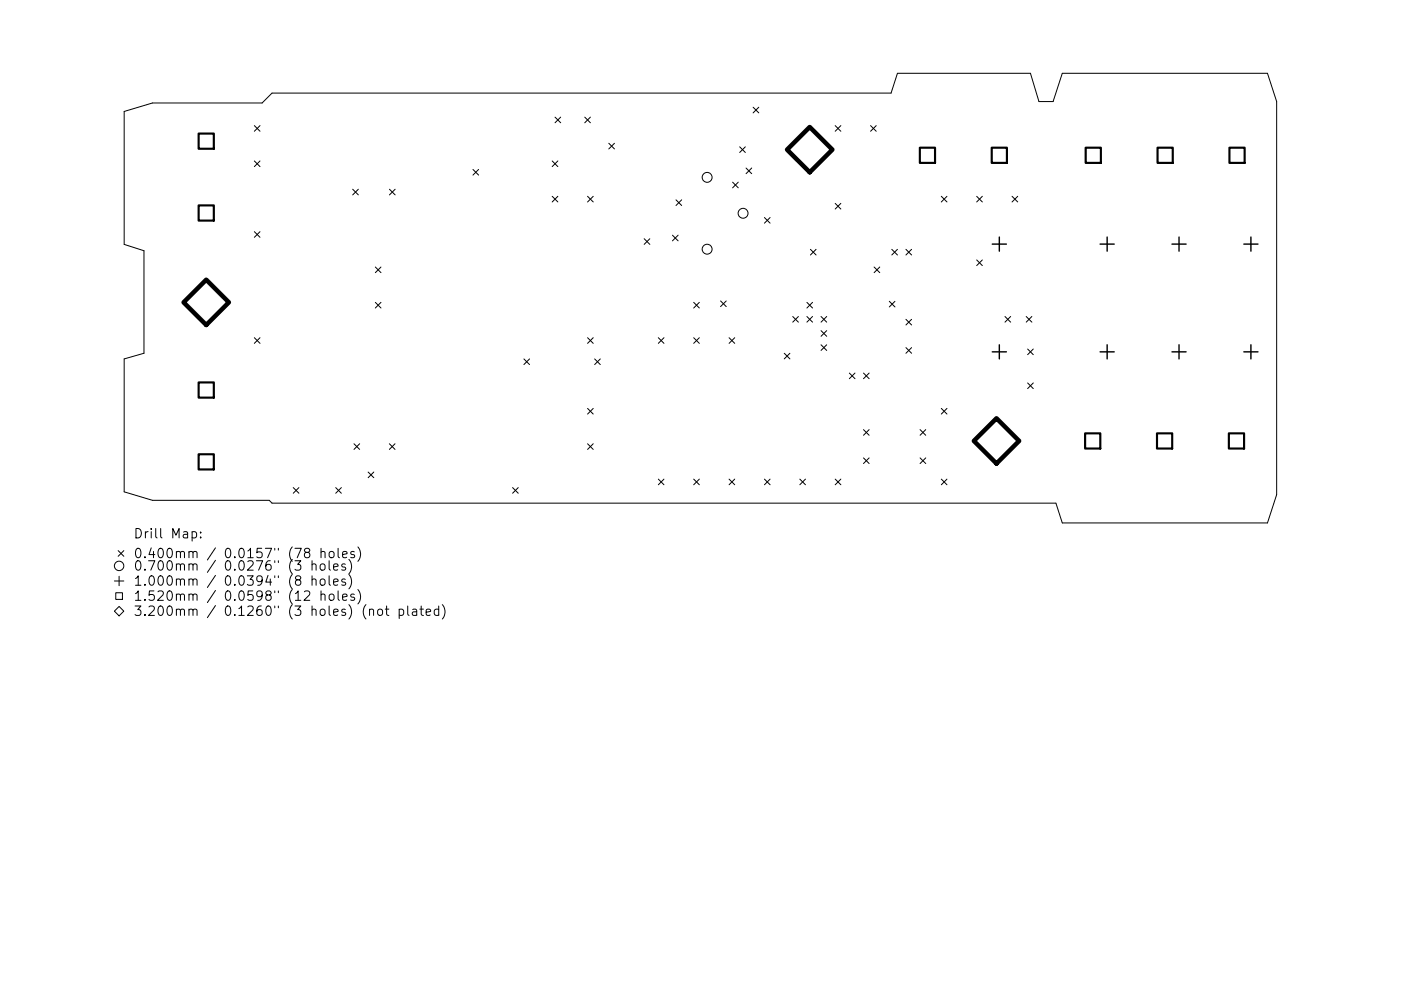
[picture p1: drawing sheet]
<svg xmlns="http://www.w3.org/2000/svg" width="297mm" height="210mm" viewBox="0 0 297 210" stroke-linecap="round" stroke-linejoin="round" font-family="sans-serif">
<defs><g id="words">
<g font-size="2.8">
<text x="28.3" y="114.2">Drill Map:</text>
<text x="28.3" y="118.4">0.400mm / 0.0157&quot; (78 holes)</text>
<text x="28.3" y="121.1">0.700mm / 0.0276&quot; (3 holes)</text>
<text x="28.3" y="124.3">1.000mm / 0.0394&quot; (8 holes)</text>
<text x="28.3" y="127.5">1.520mm / 0.0598&quot; (12 holes)</text>
<text x="28.3" y="130.7">3.200mm / 0.1260&quot; (3 holes) (not plated)</text>
</g>
</g></defs>
<g fill="none" stroke="#000" stroke-width=".21">
<path d="M26.3 23.7l6-1.8h23.3l2.1-2.1h131.2l1.4-4.2h28.2l1.8 6h3l1.9-6h43.5l2 6v83.4l-2 6h-43.5l-1.3-4.2h-166.2l-.6-.6h-24.8l-6-1.8v-28.2l4.2-1.2v-21.8l-4.2-1.3zM53.9 26.7l1.2 1.2M53.9 34.2l1.2 1.2M55.1 26.7l-1.2 1.2M55.1 34.2l-1.2 1.2M100.3 36l1.2 1.2M101.5 36l-1.2 1.2M117.1 34.2l1.2 1.2M117.7 24.9l1.2 1.2M118.3 34.2l-1.2 1.2M118.9 24.9l-1.2 1.2M124 24.9l1.2 1.2"/>
<path d="M125.2 24.9l-1.2 1.2M129.1 30.4l1.2 1.2M130.3 30.4l-1.2 1.2M155.3 38.7l1.2 1.2M156.5 38.7l-1.2 1.2M156.8 31.2l1.2 1.2M158 31.2l-1.2 1.2M158.2 35.7l1.2 1.2M159.4 35.7l-1.2 1.2M159.7 22.8l1.2 1.2M160.9 22.8l-1.2 1.2M177.1 26.7l1.2 1.2"/>
<path d="M178.3 26.7l-1.2 1.2M184.6 26.7l1.2 1.2M185.8 26.7l-1.2 1.2M53.9 49.2l1.2 1.2M55.1 49.2l-1.2 1.2M74.8 40.2l1.2 1.2M76 40.2l-1.2 1.2M79.6 56.7l1.2 1.2M80.8 56.7l-1.2 1.2M82.6 40.2l1.2 1.2M83.8 40.2l-1.2 1.2M117.1 41.7l1.2 1.2"/>
<path d="M118.3 41.7l-1.2 1.2M124.6 41.7l1.2 1.2M125.8 41.7l-1.2 1.2M136.6 50.7l1.2 1.2M137.8 50.7l-1.2 1.2M142.6 49.9l1.2 1.2M143.3 42.4l1.2 1.2M143.8 49.9l-1.2 1.2M144.5 42.4l-1.2 1.2M162.1 46.2l1.2 1.2M163.3 46.2l-1.2 1.2M171.8 52.9l1.2 1.2"/>
<path d="M173 52.9l-1.2 1.2M177.1 43.2l1.2 1.2M178.3 43.2l-1.2 1.2M185.3 56.7l1.2 1.2M186.5 56.7l-1.2 1.2M189.1 52.9l1.2 1.2M190.3 52.9l-1.2 1.2M192.1 52.9l1.2 1.2M193.3 52.9l-1.2 1.2M199.6 41.7l1.2 1.2M200.8 41.7l-1.2 1.2M207.1 41.7l1.2 1.2"/>
<path d="M207.1 55.2l1.2 1.2M208.3 41.7l-1.2 1.2M208.3 55.2l-1.2 1.2M214.6 41.7l1.2 1.2M215.8 41.7l-1.2 1.2M53.9 71.7l1.2 1.2M55.1 71.7l-1.2 1.2M79.6 64.2l1.2 1.2M80.8 64.2l-1.2 1.2M111.1 76.2l1.2 1.2M112.3 76.2l-1.2 1.2M124.6 71.7l1.2 1.2"/>
<path d="M125.8 71.7l-1.2 1.2M126.1 76.2l1.2 1.2M127.3 76.2l-1.2 1.2M139.6 71.7l1.2 1.2M140.8 71.7l-1.2 1.2M147.1 64.2l1.2 1.2M147.1 71.7l1.2 1.2M148.3 64.2l-1.2 1.2M148.3 71.7l-1.2 1.2M152.8 63.9l1.2 1.2M154 63.9l-1.2 1.2M154.6 71.7l1.2 1.2"/>
<path d="M155.8 71.7l-1.2 1.2M166.3 75l1.2 1.2M167.5 75l-1.2 1.2M168.1 67.2l1.2 1.2M169.3 67.2l-1.2 1.2M171.1 64.2l1.2 1.2M171.1 67.2l1.2 1.2M172.3 64.2l-1.2 1.2M172.3 67.2l-1.2 1.2M174.1 73.2l1.2 1.2M174.1 67.2l1.2 1.2M174.1 70.2l1.2 1.2"/>
<path d="M175.3 67.2l-1.2 1.2M175.3 70.2l-1.2 1.2M175.3 73.2l-1.2 1.2M180.1 79.2l1.2 1.2M181.3 79.2l-1.2 1.2M183.1 79.2l1.2 1.2M184.3 79.2l-1.2 1.2M188.6 63.9l1.2 1.2M189.8 63.9l-1.2 1.2M192.1 67.8l1.2 1.2M192.1 73.8l1.2 1.2M193.3 67.8l-1.2 1.2"/>
<path d="M193.3 73.8l-1.2 1.2M213.1 67.2l1.2 1.2M214.3 67.2l-1.2 1.2M217.6 67.2l1.2 1.2M217.9 74.1l1.2 1.2M218.8 67.2l-1.2 1.2M219.1 74.1l-1.2 1.2M75.1 94.2l1.2 1.2M76.3 94.2l-1.2 1.2M82.6 94.2l1.2 1.2M83.8 94.2l-1.2 1.2M124.6 86.7l1.2 1.2"/>
<path d="M124.6 94.2l1.2 1.2M125.8 86.7l-1.2 1.2M125.8 94.2l-1.2 1.2M183.1 91.2l1.2 1.2M183.1 97.2l1.2 1.2M184.3 91.2l-1.2 1.2M184.3 97.2l-1.2 1.2M195.1 91.2l1.2 1.2M195.1 97.2l1.2 1.2M196.3 91.2l-1.2 1.2M196.3 97.2l-1.2 1.2M199.6 86.7l1.2 1.2"/>
<path d="M200.8 86.7l-1.2 1.2M217.9 81.3l1.2 1.2M219.1 81.3l-1.2 1.2M25.1 116.8l1.2 1.2M26.3 116.8l-1.2 1.2M40.7 112.9l.6-.1 .4 .4v.5l-.2 .3h-.8M42.5 113.9v.2M42.5 112.9v.2M62.2 103.5l1.2 1.2M63.4 103.5l-1.2 1.2M64.9 117.2l-.4-.4 .1-.3 .3-.2 .6 .1 .2 .3-.1 .3-.9 .3-.2 .3 .1 .5 .3 .2 .6-.1 .2-.3-.1-.5-.3-.2M66.2 119.8a.5 .5 0 0 1 .8 .1v1.1"/>
<path d="M66.2 119v2M68 119.8a.54 .54 0 0 1 .5-.2 .54 .54 0 0 1 .4 .4v.6a.54 .54 0 0 1-.5 .4 .54 .54 0 0 1-.5-.4zM68.1 117.2a.5 .5 0 0 1 .8 .1v1M68.1 116.3v2M69.8 119v1.7l.3 .3M69.9 117.2a.54 .54 0 0 1 .5-.2 .54 .54 0 0 1 .4 .4v.5a.54 .54 0 0 1-.5 .4 .54 .54 0 0 1-.5-.4zM71.2 103.5l1.2 1.2M71.7 116.3v1.7l.3 .3M72.4 103.5l-1.2 1.2M72.6 117.7l1-.2-.1-.4-.6-.1-.3 .3 .1 .9h.8M73.2 119.7l-.5-.1-.3 .3 .1 .3 .7 .2v.5h-.8M74 118.7a2.29 2.29 0 0 1 0 3"/>
<path d="M75.1 117.1l-.5-.1-.2 .3v.3l.7 .2v.4h-.7M75.9 116a2.29 2.29 0 0 1 0 3.1M78.1 100.2l1.2 1.2M79.3 100.2l-1.2 1.2M108.7 103.5l1.2 1.2M109.9 103.5l-1.2 1.2M139.6 101.7l1.2 1.2M140.8 101.7l-1.2 1.2M147.1 101.7l1.2 1.2M148.3 101.7l-1.2 1.2M154.6 101.7l1.2 1.2M155.8 101.7l-1.2 1.2"/>
<path d="M162.1 101.7l1.2 1.2M163.3 101.7l-1.2 1.2M169.6 101.7l1.2 1.2M170.8 101.7l-1.2 1.2M177.1 101.7l1.2 1.2M178.3 101.7l-1.2 1.2M199.6 101.7l1.2 1.2M200.8 101.7l-1.2 1.2M24.3 129.7l1-1 1 1-1 1zM24.3 123.3h2M24.5 125.8h1.5v1.4h-1.5zM25.3 122.3v2"/>
<path d="M64.5 125.6l.3-.2 .7 .1a.54 .54 0 0 1 .1 .7l-1.2 1.2h1.3M66.2 123a.5 .5 0 0 1 .8 .1v1.1M66.2 122.2v2M68.1 122.9a.54 .54 0 0 1 .8 .3v.6a.54 .54 0 0 1-.5 .4 .54 .54 0 0 1-.5-.4v-.6zM68.1 126.2a.5 .5 0 0 1 .8 .1v1.1M68.1 125.4v2M69.8 122.2v1.7l.3 .3M69.9 126.2a.54 .54 0 0 1 .5-.2 .54 .54 0 0 1 .4 .4v.6a.54 .54 0 0 1-.5 .4 .54 .54 0 0 1-.5-.4zM70.7 120.3l1-.2-.1-.4-.6-.1-.3 .3 .1 1h.8M70.7 123.5l1-.2-.1-.4-.6-.1-.3 .3 .1 1h.8M71.7 125.4v1.7l.3 .3M72.6 126.7l1-.2-.1-.4-.6-.1-.3 .3 .1 1h.8"/>
<path d="M73.2 122.9l-.5-.1-.3 .3 .1 .3 .7 .2v.5h-.8M74 121.9a2.29 2.29 0 0 1 0 3M75.1 126.1l-.5-.1-.2 .3v.3l.7 .2v.5h-.7M75.9 125.1a2.29 2.29 0 0 1 0 3M78.4 129.4a.5 .5 0 0 1 .8 .1v1.1M80.3 129.3a.54 .54 0 0 1 .8 .3v.6a.54 .54 0 0 1-.5 .4 .54 .54 0 0 1-.5-.4v-.6zM81.7 129.2h.7M82 128.6v1.7l.1 .2 .3 .1M84.6 129.3l.6-.1 .4 .4v.6l-.2 .3h-.8M84.6 129.2v2M86.4 128.6v1.7l.3 .3M87.5 129.3h.8l.1 1.3"/>
<path d="M88.4 129.7l-.7 .1a.39 .39 0 0 0-.3 .4 .39 .39 0 0 0 .3 .4l.7-.1M89 129.2h.8M89.3 128.6v1.7l.1 .2 .4 .1M90.4 129.9l.9-.2-.1-.4-.6-.1-.2 .3v1h.8M93 129.3l-.6-.1-.3 .4v.6l.2 .3h.7M93 128.6v2M93.8 128.3a2.29 2.29 0 0 1 0 3"/>
<circle cx="149.9" cy="37.6" r="1.05"/>
<circle cx="149.9" cy="52.9" r="1.05"/>
<circle cx="157.5" cy="45.3" r="1.05"/>
<circle cx="25.3" cy="120.1" r="1"/>
</g>
<g fill="none" stroke="#000" stroke-width=".3">
<path d="M210.4 51.8h3M211.9 50.3v3M233.2 51.8h3M234.7 50.3v3M248.5 51.8h3M250 50.3v3M263.7 51.8h3M265.2 50.3v3M210.4 74.7h3M211.9 73.2v3M233.2 74.7h3M234.7 73.2v3"/>
<path d="M248.5 74.7h3M250 73.2v3M263.7 74.7h3M265.2 73.2v3"/>
</g>
<path d="M42.1 28.3h3.2v3.3h-3.2zM195 31.3h3.2v3.3h-3.2zM210.3 31.3h3.2v3.3h-3.2zM230.2 31.3h3.2v3.3h-3.2zM245.4 31.3h3.2v3.3h-3.2zM260.7 31.3h3.2v3.3h-3.2zM42.1 43.6h3.2v3.2h-3.2zM42.1 81.1h3.2v3.3h-3.2zM42.1 96.4h3.2v3.2h-3.2zM230.1 91.9h3.2v3.3h-3.2zM245.3 91.9h3.2v3.3h-3.2zM260.5 91.9h3.3v3.3h-3.3z" fill="none" stroke="#000" stroke-width=".46"/>
<path d="M166.9 31.8l4.8-4.8 4.8 4.8-4.8 4.8zM38.9 64.2l4.8-4.8 4.8 4.8-4.8 4.8zM206.5 93.6l4.8-4.8 4.8 4.8-4.8 4.8z" fill="none" stroke="#000" stroke-width=".96"/>
<use href="#words"/>
</svg>
